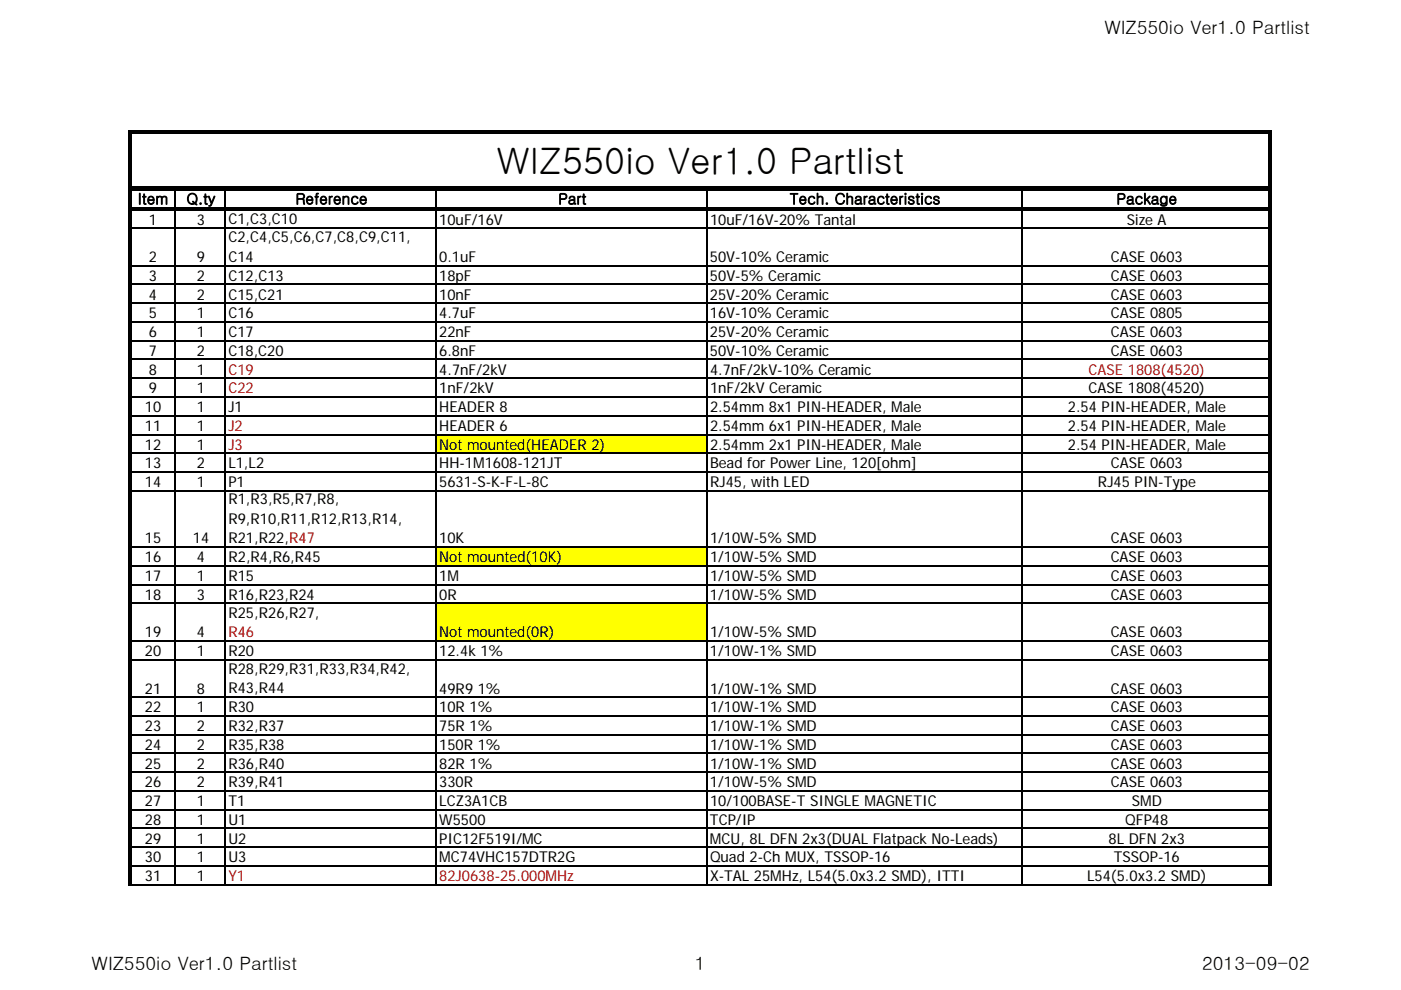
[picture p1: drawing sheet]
<svg xmlns="http://www.w3.org/2000/svg" width="297mm" height="210mm" viewBox="0 0 297 210" stroke-linecap="round" stroke-linejoin="round" font-family="sans-serif">
<defs><g id="words">
<text font-size="7.7" x="105.3" y="37">WIZ550io Ver1.0 Partlist</text>
<g font-size="3.9">
<text x="234.1" y="7.2">WIZ550io Ver1.0 Partlist</text>
<text x="19.4" y="205.8">WIZ550io Ver1.0 Partlist</text>
<text x="147.3" y="205.8">1</text>
<text x="254.9" y="205.8">2013-09-02</text>
</g>
<g font-size="3.2">
<text x="29.2" y="43.3">Item</text>
<text x="31.6" y="47.6">1</text>
<text x="39.5" y="43.3">Q.ty</text>
<text x="41.7" y="47.6">3</text>
<text x="48.4" y="47.6">C1,C3,C10</text>
<text x="62.7" y="43.3">Reference</text>
<text x="93.1" y="47.6">10uF/16V</text>
<text x="118.4" y="43.3">Part</text>
<text x="150.5" y="47.6">10uF/16V-20% Tantal</text>
<text x="167.5" y="43.3">Tech. Characteristics</text>
<text x="236.7" y="43.3">Package</text>
<text x="238.9" y="47.6">Size A</text>
<text x="48.4" y="51.4">C2,C4,C5,C6,C7,C8,C9,C11,</text>
<text x="31.6" y="59.6">3</text>
<text x="31.6" y="55.6">2</text>
<text x="41.7" y="59.6">2</text>
<text x="41.7" y="55.6">9</text>
<text x="48.4" y="55.5">C14</text>
<text x="48.4" y="59.6">C12,C13</text>
<text x="93.1" y="55.6">0.1uF</text>
<text x="93.1" y="59.6">18pF</text>
<text x="150.5" y="55.6">50V-10% Ceramic</text>
<text x="150.5" y="59.6">50V-5% Ceramic</text>
<text x="235.5" y="55.6">CASE 0603</text>
<text x="235.5" y="59.6">CASE 0603</text>
<text x="31.6" y="63.5">4</text>
<text x="41.7" y="63.5">2</text>
<text x="48.4" y="63.5">C15,C21</text>
<text x="93.1" y="63.5">10nF</text>
<text x="150.5" y="63.5">25V-20% Ceramic</text>
<text x="235.5" y="63.5">CASE 0603</text>
<text x="31.6" y="71.5">6</text>
<text x="31.6" y="67.5">5</text>
<text x="41.7" y="71.5">1</text>
<text x="41.7" y="67.5">1</text>
<text x="48.4" y="67.5">C16</text>
<text x="48.4" y="71.5">C17</text>
<text x="93.1" y="67.5">4.7uF</text>
<text x="93.1" y="71.5">22nF</text>
<text x="150.5" y="67.5">16V-10% Ceramic</text>
<text x="150.5" y="71.5">25V-20% Ceramic</text>
<text x="235.5" y="67.5">CASE 0805</text>
<text x="235.5" y="71.5">CASE 0603</text>
<text x="31.6" y="75.5">7</text>
<text x="41.7" y="75.5">2</text>
<text x="48.4" y="75.5">C18,C20</text>
<text x="93.1" y="75.5">6.8nF</text>
<text x="150.5" y="75.5">50V-10% Ceramic</text>
<text x="235.5" y="75.5">CASE 0603</text>
<text x="31.6" y="79.5">8</text>
<text x="31.6" y="83.4">9</text>
<text x="41.7" y="79.5">1</text>
<text x="41.7" y="83.4">1</text>
<text x="93.1" y="79.5">4.7nF/2kV</text>
<text x="93.1" y="83.4">1nF/2kV</text>
<text x="150.5" y="79.5">4.7nF/2kV-10% Ceramic</text>
<text x="150.5" y="83.4">1nF/2kV Ceramic</text>
<text x="230.8" y="83.4">CASE 1808(4520)</text>
<text x="30.7" y="87.4">10</text>
<text x="41.7" y="87.4">1</text>
<text x="48.4" y="87.4">J1</text>
<text x="93.1" y="87.4">HEADER 8</text>
<text x="150.5" y="87.4">2.54mm 8x1 PIN-HEADER, Male</text>
<text x="226.4" y="87.4">2.54 PIN-HEADER, Male</text>
<text x="30.7" y="91.4">11</text>
<text x="30.7" y="95.4">12</text>
<text x="41.7" y="91.4">1</text>
<text x="41.7" y="95.4">1</text>
<text x="93.1" y="91.4">HEADER 6</text>
<text x="93.1" y="95.4">Not mounted(HEADER 2)</text>
<text x="150.5" y="95.4">2.54mm 2x1 PIN-HEADER, Male</text>
<text x="150.5" y="91.4">2.54mm 6x1 PIN-HEADER, Male</text>
<text x="226.4" y="95.4">2.54 PIN-HEADER, Male</text>
<text x="226.4" y="91.4">2.54 PIN-HEADER, Male</text>
<text x="30.7" y="99.4">13</text>
<text x="41.7" y="99.4">2</text>
<text x="48.4" y="99.4">L1,L2</text>
<text x="93.1" y="99.4">HH-1M1608-121JT</text>
<text x="150.6" y="99.4">Bead for Power Line, 120[ohm]</text>
<text x="235.5" y="99.4">CASE 0603</text>
<text x="30.7" y="103.3">14</text>
<text x="41.7" y="103.3">1</text>
<text x="48.4" y="103.3">P1</text>
<text x="48.4" y="106.9">R1,R3,R5,R7,R8,</text>
<text x="93.1" y="103.3">5631-S-K-F-L-8C</text>
<text x="150.6" y="103.3">RJ45, with LED</text>
<text x="232.8" y="103.3">RJ45 PIN-Type</text>
<text x="48.4" y="111.1">R9,R10,R11,R12,R13,R14,</text>
<text x="30.7" y="119.3">16</text>
<text x="30.7" y="115.3">15</text>
<text x="40.9" y="115.3">14</text>
<text x="41.7" y="119.3">4</text>
<text x="48.4" y="115.2">R21,R22,R47</text>
<text x="48.4" y="119.3">R2,R4,R6,R45</text>
<text x="93.1" y="115.3">10K</text>
<text x="93.1" y="119.3">Not mounted(10K)</text>
<text x="150.5" y="119.3">1/10W-5% SMD</text>
<text x="150.5" y="115.3">1/10W-5% SMD</text>
<text x="235.5" y="119.3">CASE 0603</text>
<text x="235.5" y="115.3">CASE 0603</text>
<text x="30.7" y="123.2">17</text>
<text x="41.7" y="123.2">1</text>
<text x="48.4" y="123.2">R15</text>
<text x="93.1" y="123.2">1M</text>
<text x="150.5" y="123.2">1/10W-5% SMD</text>
<text x="235.5" y="123.2">CASE 0603</text>
<text x="30.7" y="127.2">18</text>
<text x="41.7" y="127.2">3</text>
<text x="48.4" y="131">R25,R26,R27,</text>
<text x="48.4" y="127.2">R16,R23,R24</text>
<text x="93.1" y="127.2">0R</text>
<text x="150.5" y="127.2">1/10W-5% SMD</text>
<text x="235.5" y="127.2">CASE 0603</text>
<text x="30.7" y="135.2">19</text>
<text x="41.7" y="135.2">4</text>
<text x="93.1" y="135.2">Not mounted(0R)</text>
<text x="150.5" y="135.2">1/10W-5% SMD</text>
<text x="235.5" y="135.2">CASE 0603</text>
<text x="30.7" y="139.1">20</text>
<text x="41.7" y="139.1">1</text>
<text x="48.4" y="142.9">R28,R29,R31,R33,R34,R42,</text>
<text x="48.4" y="139.1">R20</text>
<text x="93.1" y="139.1">12.4k 1%</text>
<text x="150.5" y="139.1">1/10W-1% SMD</text>
<text x="235.5" y="139.1">CASE 0603</text>
<text x="30.7" y="147.1">21</text>
<text x="41.7" y="147.1">8</text>
<text x="48.4" y="147.1">R43,R44</text>
<text x="93.1" y="147.1">49R9 1%</text>
<text x="150.5" y="147.1">1/10W-1% SMD</text>
<text x="235.5" y="147.1">CASE 0603</text>
<text x="30.7" y="151.1">22</text>
<text x="30.7" y="155.1">23</text>
<text x="41.7" y="151.1">1</text>
<text x="41.7" y="155.1">2</text>
<text x="48.4" y="151.1">R30</text>
<text x="48.4" y="155.1">R32,R37</text>
<text x="93.1" y="155.1">75R 1%</text>
<text x="93.1" y="151.1">10R 1%</text>
<text x="150.5" y="155.1">1/10W-1% SMD</text>
<text x="150.5" y="151.1">1/10W-1% SMD</text>
<text x="235.5" y="155.1">CASE 0603</text>
<text x="235.5" y="151.1">CASE 0603</text>
<text x="30.7" y="159">24</text>
<text x="41.7" y="159">2</text>
<text x="48.4" y="159">R35,R38</text>
<text x="93.1" y="159">150R 1%</text>
<text x="150.5" y="159">1/10W-1% SMD</text>
<text x="235.5" y="159">CASE 0603</text>
<text x="30.7" y="163">25</text>
<text x="30.7" y="167">26</text>
<text x="41.7" y="163">2</text>
<text x="41.7" y="167">2</text>
<text x="48.4" y="163">R36,R40</text>
<text x="48.4" y="167">R39,R41</text>
<text x="93.1" y="163">82R 1%</text>
<text x="93.1" y="167">330R</text>
<text x="150.5" y="167">1/10W-5% SMD</text>
<text x="150.5" y="163">1/10W-1% SMD</text>
<text x="235.5" y="167">CASE 0603</text>
<text x="235.5" y="163">CASE 0603</text>
<text x="30.7" y="171">27</text>
<text x="41.7" y="171">1</text>
<text x="48.4" y="170.9">T1</text>
<text x="93.1" y="171">LCZ3A1CB</text>
<text x="150.6" y="171">10/100BASE-T SINGLE MAGNETIC</text>
<text x="240" y="171">SMD</text>
<text x="30.7" y="178.9">29</text>
<text x="30.7" y="175">28</text>
<text x="41.7" y="178.9">1</text>
<text x="41.7" y="175">1</text>
<text x="48.4" y="178.9">U2</text>
<text x="48.4" y="174.9">U1</text>
<text x="93.1" y="175">W5500</text>
<text x="93.1" y="178.9">PIC12F519I/MC</text>
<text x="150.5" y="178.9">MCU, 8L DFN 2x3(DUAL Flatpack No-Leads)</text>
<text x="150.5" y="175">TCP/IP</text>
<text x="235" y="178.9">8L DFN 2x3</text>
<text x="238.6" y="175">QFP48</text>
<text x="30.7" y="182.9">30</text>
<text x="41.7" y="182.9">1</text>
<text x="48.4" y="182.9">U3</text>
<text x="93.1" y="182.9">MC74VHC157DTR2G</text>
<text x="150.5" y="182.9">Quad 2-Ch MUX, TSSOP-16</text>
<text x="236.1" y="182.9">TSSOP-16</text>
<text x="30.7" y="186.9">31</text>
<text x="41.7" y="186.9">1</text>
<text x="150.5" y="186.9">X-TAL 25MHz, L54(5.0x3.2 SMD), ITTI</text>
<text x="230.5" y="186.9">L54(5.0x3.2 SMD)</text>
</g>
<g font-size="3.2" fill="#f00">
<text x="48.4" y="79.5">C19</text>
<text x="48.4" y="83.4">C22</text>
<text x="230.8" y="79.5">CASE 1808(4520)</text>
<text x="48.4" y="91.4">J2</text>
<text x="48.4" y="95.4">J3</text>
<text x="48.4" y="135.1">R46</text>
<text x="48.4" y="186.9">Y1</text>
<text x="93.1" y="186.9">82J0638-25.000MHz</text>
</g>
</g></defs>
<g fill="#ff0">
<path d="M92.5 92.2h57.4v4h-57.4z"/>
<path d="M92.5 116h57.4v4.1h-57.4z"/>
<path d="M92.5 128h57.4v8h-57.4z"/>
</g>
<path d="M27.1 27.6h.7v11.8h-.7zM27.1 39.4h242.5v1h-242.5zM27.8 27.6h241.8v.7h-241.8zM268.9 28.3h.7v11.1h-.7zM27.1 40.4h.7v147.4h-.7zM27.8 44.1h241.8v.6h-241.8zM268.9 40.4h.7v147.4h-.7z" fill="#000"/>
<g fill="none" stroke="#000" stroke-width=".34">
<path d="M27.8 48.4h241.1M27.8 56.3h241.1M37.1 40.4v3.7M37.1 44.7v143.1M47.8 40.4v3.7M47.8 44.7v143.1M92.5 40.4v3.7M92.5 44.7v143.1M149.9 40.4v3.7M149.9 44.7v143.1M216.7 40.4v3.7M216.7 44.7v143.1"/>
<path d="M27.8 60.3h241.1M27.8 64.3h241.1M27.8 68.3h241.1M27.8 72.3h241.1M27.8 76.2h241.1M27.8 80.2h241.1M27.8 84.2h241.1M27.8 88.2h241.1M27.8 92.2h241.1M27.8 96.1h241.1M27.8 100.1h241.1M27.8 104.1h241.1"/>
<path d="M27.8 116h241.1M27.8 120h241.1M27.8 124h241.1M27.8 128h241.1M27.8 135.9h241.1M27.8 139.9h241.1M27.8 147.9h241.1M27.8 151.8h241.1M27.8 155.8h241.1M27.8 159.8h241.1M27.8 163.8h241.1M27.8 167.8h241.1"/>
<path d="M27.8 171.7h241.1M27.8 175.7h241.1M27.8 179.7h241.1M27.8 183.7h241.1M27.8 187.7h241.1"/>
</g>
<use href="#words"/>
</svg>
